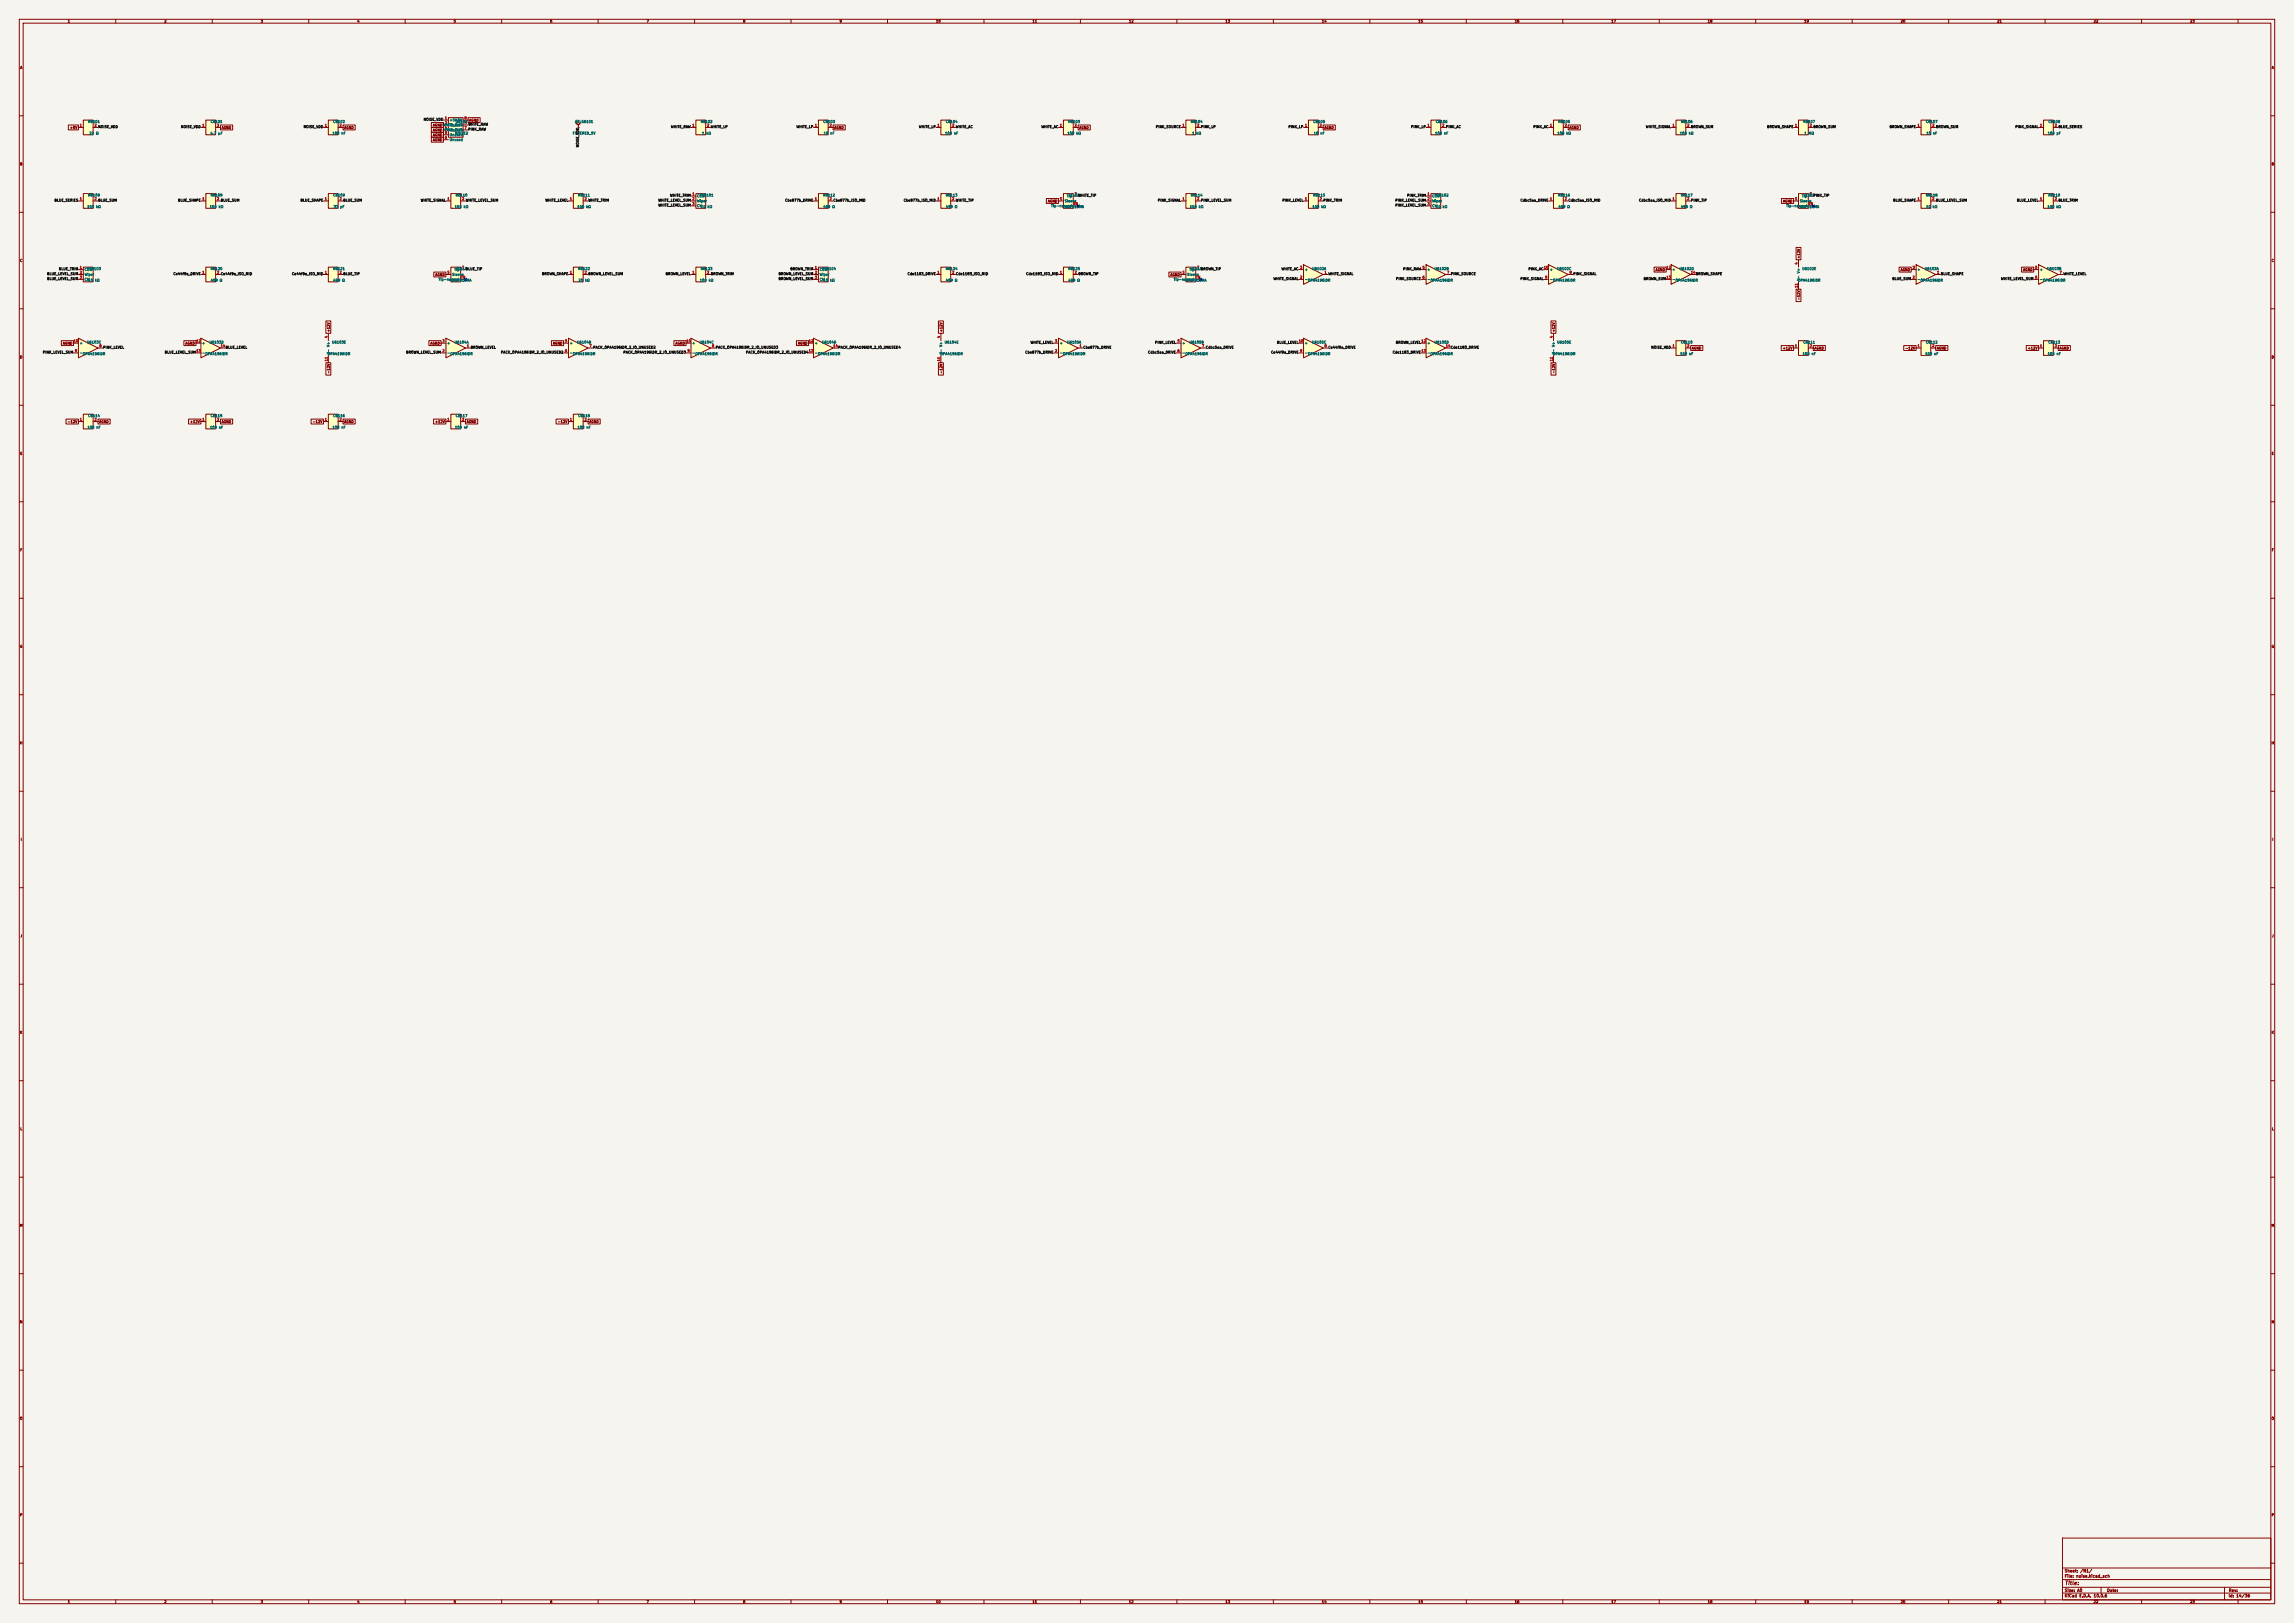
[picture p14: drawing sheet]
<svg xmlns="http://www.w3.org/2000/svg" width="1189mm" height="841mm" viewBox="0 0 1189 841" stroke-linecap="round" stroke-linejoin="round" font-family="sans-serif">
<defs><g id="words">
<text font-size="2" fill="#840000" x="1070" y="822">Title:</text>
<g font-size="1.5" fill="#840000">
<text x="1070" y="815">Sheet: /N1/</text>
<text x="1070" y="818">File: noise.kicad_sch</text>
<text x="1070" y="825">Size: A0</text>
<text x="1092" y="825">Date:</text>
<text x="1155" y="825">Rev:</text>
<text x="1070" y="828">KiCad E.D.A. 10.0.6</text>
<text x="1155" y="828">Id: 14/36</text>
</g>
<g font-size="1.3" fill="#840000">
<text x="35" y="12">1</text>
<text x="85" y="12">2</text>
<text x="135" y="12">3</text>
<text x="185" y="12">4</text>
<text x="235" y="12">5</text>
<text x="285" y="12">6</text>
<text x="335" y="12">7</text>
<text x="385" y="12">8</text>
<text x="435" y="12">9</text>
<text x="485" y="12">10</text>
<text x="535" y="12">11</text>
<text x="585" y="12">12</text>
<text x="635" y="12">13</text>
<text x="685" y="12">14</text>
<text x="735" y="12">15</text>
<text x="785" y="12">16</text>
<text x="835" y="12">17</text>
<text x="885" y="12">18</text>
<text x="935" y="12">19</text>
<text x="985" y="12">20</text>
<text x="1035" y="12">21</text>
<text x="1085" y="12">22</text>
<text x="1135" y="12">23</text>
<text x="10" y="36">A</text>
<text x="1177" y="36">A</text>
<text x="224" y="66">AGNDWHITE_OUT</text>
<text x="243" y="63">AGND</text>
<text x="36" y="67">+5V</text>
<text x="115" y="67">AGND</text>
<text x="178" y="67">AGND</text>
<text x="224" y="71">AGND</text>
<text x="224" y="68">AGND PINK_OUT</text>
<text x="432" y="67">AGND</text>
<text x="559" y="67">AGND</text>
<text x="686" y="67">AGND</text>
<text x="813" y="67">AGND</text>
<text x="224" y="73">AGND</text>
<text x="10" y="86">B</text>
<text x="1177" y="86">B</text>
<text x="543" y="105">AGND</text>
<text x="924" y="105">AGND</text>
<text x="10" y="136">C</text>
<text x="933" y="134" transform="rotate(-90 933 134)">+12V</text>
<text x="1177" y="136">C</text>
<text x="225" y="143">AGND</text>
<text x="606" y="143">AGND</text>
<text x="858" y="141">AGND</text>
<text x="985" y="141">AGND</text>
<text x="1048" y="141">AGND</text>
<text x="933" y="156" transform="rotate(-90 933 156)">-12V</text>
<text x="171" y="172" transform="rotate(-90 171 172)">+12V</text>
<text x="489" y="172" transform="rotate(-90 489 172)">+12V</text>
<text x="806" y="172" transform="rotate(-90 806 172)">+12V</text>
<text x="32" y="179">AGND</text>
<text x="96" y="179">AGND</text>
<text x="223" y="179">AGND</text>
<text x="286" y="179">AGND</text>
<text x="350" y="179">AGND</text>
<text x="413" y="179">AGND</text>
<text x="10" y="186">D</text>
<text x="877" y="181">AGND</text>
<text x="924" y="181">+12V</text>
<text x="940" y="181">AGND</text>
<text x="987" y="181">-12V</text>
<text x="1004" y="181">AGND</text>
<text x="1051" y="181">+12V</text>
<text x="1067" y="181">AGND</text>
<text x="1177" y="186">D</text>
<text x="171" y="194" transform="rotate(-90 171 194)">-12V</text>
<text x="489" y="194" transform="rotate(-90 489 194)">-12V</text>
<text x="806" y="194" transform="rotate(-90 806 194)">-12V</text>
<text x="35" y="219">-12V</text>
<text x="51" y="219">AGND</text>
<text x="98" y="219">+12V</text>
<text x="115" y="219">AGND</text>
<text x="162" y="219">-12V</text>
<text x="178" y="219">AGND</text>
<text x="225" y="219">+12V</text>
<text x="242" y="219">AGND</text>
<text x="289" y="219">-12V</text>
<text x="305" y="219">AGND</text>
<text x="10" y="236">E</text>
<text x="1177" y="236">E</text>
<text x="10" y="286">F</text>
<text x="1177" y="286">F</text>
<text x="10" y="336">G</text>
<text x="1177" y="336">G</text>
<text x="10" y="386">H</text>
<text x="1177" y="386">H</text>
<text x="11" y="436">I</text>
<text x="1178" y="436">I</text>
<text x="10" y="486">J</text>
<text x="1177" y="486">J</text>
<text x="10" y="536">K</text>
<text x="1177" y="536">K</text>
<text x="10" y="586">L</text>
<text x="1177" y="586">L</text>
<text x="10" y="636">M</text>
<text x="1177" y="636">M</text>
<text x="10" y="686">N</text>
<text x="1177" y="686">N</text>
<text x="10" y="736">O</text>
<text x="1177" y="736">O</text>
<text x="10" y="786">P</text>
<text x="1177" y="786">P</text>
<text x="35" y="831">1</text>
<text x="85" y="831">2</text>
<text x="135" y="831">3</text>
<text x="185" y="831">4</text>
<text x="235" y="831">5</text>
<text x="285" y="831">6</text>
<text x="335" y="831">7</text>
<text x="385" y="831">8</text>
<text x="435" y="831">9</text>
<text x="485" y="831">10</text>
<text x="535" y="831">11</text>
<text x="585" y="831">12</text>
<text x="635" y="831">13</text>
<text x="685" y="831">14</text>
<text x="735" y="831">15</text>
<text x="785" y="831">16</text>
<text x="835" y="831">17</text>
<text x="885" y="831">18</text>
<text x="935" y="831">19</text>
<text x="985" y="831">20</text>
<text x="1035" y="831">21</text>
<text x="1085" y="831">22</text>
<text x="1135" y="831">23</text>
</g>
<g font-size="1.3" fill="#a90000">
<text x="41" y="66">1</text>
<text x="49" y="66">2</text>
<text x="105" y="66">1</text>
<text x="112" y="66">2</text>
<text x="168" y="66">1</text>
<text x="176" y="66">2</text>
<text x="230" y="62">1</text>
<text x="230" y="65">2</text>
<text x="241" y="65">3</text>
<text x="241" y="62">8</text>
<text x="359" y="66">1</text>
<text x="366" y="66">2</text>
<text x="422" y="66">1</text>
<text x="430" y="66">2</text>
<text x="486" y="66">1</text>
<text x="493" y="66">2</text>
<text x="549" y="66">1</text>
<text x="557" y="66">2</text>
<text x="613" y="66">1</text>
<text x="620" y="66">2</text>
<text x="676" y="66">1</text>
<text x="684" y="66">2</text>
<text x="740" y="66">1</text>
<text x="747" y="66">2</text>
<text x="803" y="66">1</text>
<text x="811" y="66">2</text>
<text x="867" y="66">1</text>
<text x="874" y="66">2</text>
<text x="930" y="66">1</text>
<text x="938" y="66">2</text>
<text x="994" y="66">1</text>
<text x="1001" y="66">2</text>
<text x="1057" y="66">1</text>
<text x="1065" y="66">2</text>
<text x="230" y="67">4</text>
<text x="230" y="70">5</text>
<text x="241" y="67">7</text>
<text x="230" y="72">6</text>
<text x="359" y="101">1</text>
<text x="557" y="101">T</text>
<text x="740" y="101">1</text>
<text x="938" y="101">T</text>
<text x="41" y="104">1</text>
<text x="49" y="104">2</text>
<text x="105" y="104">1</text>
<text x="112" y="104">2</text>
<text x="168" y="104">1</text>
<text x="176" y="104">2</text>
<text x="232" y="104">1</text>
<text x="239" y="104">2</text>
<text x="295" y="104">1</text>
<text x="303" y="104">2</text>
<text x="359" y="104">2</text>
<text x="359" y="107">3</text>
<text x="422" y="104">1</text>
<text x="430" y="104">2</text>
<text x="486" y="104">1</text>
<text x="493" y="104">2</text>
<text x="549" y="104">S</text>
<text x="556" y="107">TN</text>
<text x="613" y="104">1</text>
<text x="620" y="104">2</text>
<text x="676" y="104">1</text>
<text x="684" y="104">2</text>
<text x="740" y="104">2</text>
<text x="740" y="107">3</text>
<text x="803" y="104">1</text>
<text x="811" y="104">2</text>
<text x="867" y="104">1</text>
<text x="874" y="104">2</text>
<text x="930" y="104">S</text>
<text x="937" y="107">TN</text>
<text x="994" y="104">1</text>
<text x="1001" y="104">2</text>
<text x="1057" y="104">1</text>
<text x="1065" y="104">2</text>
<text x="932" y="137" transform="rotate(-90 932 137)">4</text>
<text x="41" y="140">1</text>
<text x="41" y="142">2</text>
<text x="105" y="142">1</text>
<text x="112" y="142">2</text>
<text x="168" y="142">1</text>
<text x="176" y="142">2</text>
<text x="232" y="142">S</text>
<text x="239" y="140">T</text>
<text x="295" y="142">1</text>
<text x="303" y="142">2</text>
<text x="359" y="142">1</text>
<text x="366" y="142">2</text>
<text x="422" y="140">1</text>
<text x="422" y="142">2</text>
<text x="486" y="142">1</text>
<text x="493" y="142">2</text>
<text x="549" y="142">1</text>
<text x="557" y="142">2</text>
<text x="613" y="142">S</text>
<text x="620" y="140">T</text>
<text x="674" y="140">3</text>
<text x="686" y="142">1</text>
<text x="737" y="140">5</text>
<text x="750" y="142">7</text>
<text x="800" y="140">10</text>
<text x="813" y="142">8</text>
<text x="864" y="140">12</text>
<text x="876" y="142">14</text>
<text x="991" y="140">3</text>
<text x="1004" y="142">1</text>
<text x="1055" y="140">5</text>
<text x="1067" y="142">7</text>
<text x="41" y="145">3</text>
<text x="239" y="145">TN</text>
<text x="422" y="145">3</text>
<text x="620" y="145">TN</text>
<text x="674" y="145">2</text>
<text x="737" y="145">6</text>
<text x="801" y="145">9</text>
<text x="864" y="145">13</text>
<text x="932" y="149" transform="rotate(-90 932 149)">11</text>
<text x="991" y="145">2</text>
<text x="1055" y="145">6</text>
<text x="38" y="178">10</text>
<text x="102" y="178">12</text>
<text x="170" y="175" transform="rotate(-90 170 175)">4</text>
<text x="229" y="178">3</text>
<text x="293" y="178">5</text>
<text x="356" y="178">10</text>
<text x="419" y="178">12</text>
<text x="488" y="175" transform="rotate(-90 488 175)">4</text>
<text x="547" y="178">3</text>
<text x="610" y="178">5</text>
<text x="673" y="178">10</text>
<text x="737" y="178">12</text>
<text x="805" y="175" transform="rotate(-90 805 175)">4</text>
<text x="39" y="183">9</text>
<text x="51" y="180">8</text>
<text x="102" y="183">13</text>
<text x="114" y="180">14</text>
<text x="229" y="183">2</text>
<text x="242" y="180">1</text>
<text x="293" y="183">6</text>
<text x="305" y="180">7</text>
<text x="356" y="183">9</text>
<text x="369" y="180">8</text>
<text x="419" y="183">13</text>
<text x="432" y="180">14</text>
<text x="547" y="183">2</text>
<text x="559" y="180">1</text>
<text x="610" y="183">6</text>
<text x="623" y="180">7</text>
<text x="674" y="183">9</text>
<text x="686" y="180">8</text>
<text x="737" y="183">13</text>
<text x="749" y="180">14</text>
<text x="867" y="180">1</text>
<text x="874" y="180">2</text>
<text x="930" y="180">1</text>
<text x="938" y="180">2</text>
<text x="994" y="180">1</text>
<text x="1001" y="180">2</text>
<text x="1057" y="180">1</text>
<text x="1065" y="180">2</text>
<text x="170" y="187" transform="rotate(-90 170 187)">11</text>
<text x="488" y="187" transform="rotate(-90 488 187)">11</text>
<text x="805" y="187" transform="rotate(-90 805 187)">11</text>
<text x="41" y="218">1</text>
<text x="49" y="218">2</text>
<text x="105" y="218">1</text>
<text x="112" y="218">2</text>
<text x="168" y="218">1</text>
<text x="176" y="218">2</text>
<text x="232" y="218">1</text>
<text x="239" y="218">2</text>
<text x="295" y="218">1</text>
<text x="303" y="218">2</text>
</g>
<g font-size="1.3" fill="#006464">
<text x="46" y="64">R6101</text>
<text x="109" y="64">C6101</text>
<text x="173" y="64">C6102</text>
<text x="233" y="63">+5V0V</text>
<text x="233" y="66">Unused</text>
<text x="236" y="64">U6101</text>
<text x="298" y="64">#FLG6101</text>
<text x="363" y="64">R6102</text>
<text x="427" y="64">C6103</text>
<text x="490" y="64">C6104</text>
<text x="554" y="64">R6103</text>
<text x="617" y="64">R6104</text>
<text x="681" y="64">C6105</text>
<text x="744" y="64">C6106</text>
<text x="808" y="64">R6105</text>
<text x="871" y="64">R6106</text>
<text x="935" y="64">R6107</text>
<text x="998" y="64">C6107</text>
<text x="1062" y="64">C6108</text>
<text x="46" y="70">22 Ω</text>
<text x="109" y="70">4.7 µF</text>
<text x="172" y="70">100 nF</text>
<text x="233" y="68">Unused</text>
<text x="233" y="71">Unused</text>
<text x="236" y="70">NOISE2</text>
<text x="297" y="70">FILTERED_5V</text>
<text x="364" y="70">1 kΩ</text>
<text x="427" y="70">10 nF</text>
<text x="490" y="70">100 nF</text>
<text x="553" y="70">100 kΩ</text>
<text x="618" y="70">1 kΩ</text>
<text x="681" y="70">10 nF</text>
<text x="744" y="70">100 nF</text>
<text x="807" y="70">100 kΩ</text>
<text x="871" y="70">100 kΩ</text>
<text x="935" y="70">1 MΩ</text>
<text x="998" y="70">10 nF</text>
<text x="1061" y="70">100 pF</text>
<text x="233" y="73">Unused</text>
<text x="46" y="102">R6108</text>
<text x="109" y="102">R6109</text>
<text x="173" y="102">C6109</text>
<text x="236" y="102">R6110</text>
<text x="300" y="102">R6111</text>
<text x="361" y="103">CCW</text>
<text x="361" y="105">Wiper</text>
<text x="361" y="108">CW</text>
<text x="362" y="102">RV6101</text>
<text x="427" y="102">R6112</text>
<text x="490" y="102">R6113</text>
<text x="545" y="108">Tip-normal</text>
<text x="552" y="105">Sleeve</text>
<text x="553" y="103">Tip</text>
<text x="554" y="102">J1109</text>
<text x="617" y="102">R6114</text>
<text x="681" y="102">R6115</text>
<text x="742" y="103">CCW</text>
<text x="742" y="105">Wiper</text>
<text x="742" y="108">CW</text>
<text x="743" y="102">RV6102</text>
<text x="808" y="102">R6116</text>
<text x="871" y="102">R6117</text>
<text x="926" y="108">Tip-normal</text>
<text x="933" y="105">Sleeve</text>
<text x="934" y="103">Tip</text>
<text x="935" y="102">J1209</text>
<text x="998" y="102">R6118</text>
<text x="1062" y="102">R6119</text>
<text x="45" y="108">100 kΩ</text>
<text x="109" y="108">100 kΩ</text>
<text x="173" y="108">33 pF</text>
<text x="236" y="108">100 kΩ</text>
<text x="299" y="108">100 kΩ</text>
<text x="363" y="108">10 kΩ</text>
<text x="427" y="108">499 Ω</text>
<text x="490" y="108">499 Ω</text>
<text x="551" y="108">WQP518MA</text>
<text x="617" y="108">100 kΩ</text>
<text x="680" y="108">100 kΩ</text>
<text x="744" y="108">10 kΩ</text>
<text x="808" y="108">499 Ω</text>
<text x="871" y="108">499 Ω</text>
<text x="932" y="108">WQP518MA</text>
<text x="998" y="108">10 kΩ</text>
<text x="1061" y="108">100 kΩ</text>
<text x="44" y="141">CCW</text>
<text x="44" y="143">Wiper</text>
<text x="45" y="140">RV6103</text>
<text x="109" y="140">R6120</text>
<text x="173" y="140">R6121</text>
<text x="234" y="143">Sleeve</text>
<text x="235" y="141">Tip</text>
<text x="236" y="140">J1110</text>
<text x="300" y="140">R6122</text>
<text x="363" y="140">R6123</text>
<text x="425" y="141">CCW</text>
<text x="425" y="143">Wiper</text>
<text x="426" y="140">RV6104</text>
<text x="490" y="140">R6124</text>
<text x="554" y="140">R6125</text>
<text x="615" y="143">Sleeve</text>
<text x="616" y="141">Tip</text>
<text x="617" y="140">J1210</text>
<text x="676" y="141">+</text>
<text x="680" y="140">U6102A</text>
<text x="740" y="141">+</text>
<text x="743" y="140">U6102B</text>
<text x="803" y="141">+</text>
<text x="807" y="140">U6102C</text>
<text x="867" y="141">+</text>
<text x="870" y="140">U6102D</text>
<text x="934" y="140">U6102E</text>
<text x="994" y="141">+</text>
<text x="997" y="140">U6103A</text>
<text x="1057" y="141">+</text>
<text x="1061" y="140">U6103B</text>
<text x="44" y="146">CW</text>
<text x="46" y="146">10 kΩ</text>
<text x="109" y="146">499 Ω</text>
<text x="173" y="146">499 Ω</text>
<text x="227" y="146">Tip-normal</text>
<text x="234" y="146">WQP518MA</text>
<text x="300" y="146">20 kΩ</text>
<text x="363" y="146">100 kΩ</text>
<text x="425" y="146">CW</text>
<text x="427" y="146">10 kΩ</text>
<text x="490" y="146">499 Ω</text>
<text x="554" y="146">499 Ω</text>
<text x="608" y="146">Tip-normal</text>
<text x="615" y="146">WQP518MA</text>
<text x="676" y="146">-</text>
<text x="678" y="146">OPA4196IDR</text>
<text x="740" y="146">-</text>
<text x="741" y="146">OPA4196IDR</text>
<text x="803" y="146">-</text>
<text x="805" y="146">OPA4196IDR</text>
<text x="867" y="146">-</text>
<text x="868" y="146">OPA4196IDR</text>
<text x="932" y="146">OPA4196IDR</text>
<text x="933" y="146" transform="rotate(-90 933 146)">V- V+</text>
<text x="994" y="146">-</text>
<text x="995" y="146">OPA4196IDR</text>
<text x="1057" y="146">-</text>
<text x="1059" y="146">OPA4196IDR</text>
<text x="41" y="179">+</text>
<text x="45" y="178">U6103C</text>
<text x="105" y="179">+</text>
<text x="108" y="178">U6103D</text>
<text x="172" y="178">U6103E</text>
<text x="232" y="179">+</text>
<text x="235" y="178">U6104A</text>
<text x="295" y="179">+</text>
<text x="299" y="178">U6104B</text>
<text x="359" y="179">+</text>
<text x="362" y="178">U6104C</text>
<text x="422" y="179">+</text>
<text x="426" y="178">U6104D</text>
<text x="489" y="178">U6104E</text>
<text x="549" y="179">+</text>
<text x="553" y="178">U6105A</text>
<text x="613" y="179">+</text>
<text x="616" y="178">U6105B</text>
<text x="676" y="179">+</text>
<text x="680" y="178">U6105C</text>
<text x="740" y="179">+</text>
<text x="743" y="178">U6105D</text>
<text x="807" y="178">U6105E</text>
<text x="871" y="178">C6110</text>
<text x="935" y="178">C6111</text>
<text x="998" y="178">C6112</text>
<text x="1062" y="178">C6113</text>
<text x="41" y="184">-</text>
<text x="43" y="184">OPA4196IDR</text>
<text x="105" y="184">-</text>
<text x="106" y="184">OPA4196IDR</text>
<text x="170" y="184">OPA4196IDR</text>
<text x="171" y="184" transform="rotate(-90 171 184)">V- V+</text>
<text x="232" y="184">-</text>
<text x="233" y="184">OPA4196IDR</text>
<text x="295" y="184">-</text>
<text x="297" y="184">OPA4196IDR</text>
<text x="359" y="184">-</text>
<text x="360" y="184">OPA4196IDR</text>
<text x="422" y="184">-</text>
<text x="424" y="184">OPA4196IDR</text>
<text x="487" y="184">OPA4196IDR</text>
<text x="489" y="184" transform="rotate(-90 489 184)">V- V+</text>
<text x="549" y="184">-</text>
<text x="551" y="184">OPA4196IDR</text>
<text x="613" y="184">-</text>
<text x="614" y="184">OPA4196IDR</text>
<text x="676" y="184">-</text>
<text x="678" y="184">OPA4196IDR</text>
<text x="740" y="184">-</text>
<text x="741" y="184">OPA4196IDR</text>
<text x="805" y="184">OPA4196IDR</text>
<text x="806" y="184" transform="rotate(-90 806 184)">V- V+</text>
<text x="871" y="184">100 nF</text>
<text x="934" y="184">100 nF</text>
<text x="998" y="184">100 nF</text>
<text x="1061" y="184">100 nF</text>
<text x="46" y="216">C6114</text>
<text x="109" y="216">C6115</text>
<text x="173" y="216">C6116</text>
<text x="236" y="216">C6117</text>
<text x="300" y="216">C6118</text>
<text x="45" y="222">100 nF</text>
<text x="109" y="222">100 nF</text>
<text x="172" y="222">100 nF</text>
<text x="236" y="222">100 nF</text>
<text x="299" y="222">100 nF</text>
</g>
<g font-size="1.3" fill="#0f0f0f">
<text x="219" y="63">NOISE_VDD</text>
<text x="243" y="65">WHITE_RAW</text>
<text x="51" y="67">NOISE_VDD</text>
<text x="94" y="67">NOISE_VDD</text>
<text x="157" y="67">NOISE_VDD</text>
<text x="243" y="68">PINK_RAW</text>
<text x="348" y="67">WHITE_RAW</text>
<text x="368" y="67">WHITE_LP</text>
<text x="413" y="67">WHITE_LP</text>
<text x="476" y="67">WHITE_LP</text>
<text x="495" y="67">WHITE_AC</text>
<text x="540" y="67">WHITE_AC</text>
<text x="599" y="67">PINK_SOURCE</text>
<text x="622" y="67">PINK_LP</text>
<text x="668" y="67">PINK_LP</text>
<text x="731" y="67">PINK_LP</text>
<text x="749" y="67">PINK_AC</text>
<text x="795" y="67">PINK_AC</text>
<text x="853" y="67">WHITE_SIGNAL</text>
<text x="876" y="67">BROWN_SUM</text>
<text x="916" y="67">BROWN_SHAPE</text>
<text x="940" y="67">BROWN_SUM</text>
<text x="979" y="67">BROWN_SHAPE</text>
<text x="1003" y="67">BROWN_SUM</text>
<text x="1044" y="67">PINK_SIGNAL</text>
<text x="1067" y="67">BLUE_SERIES</text>
<text x="300" y="76" transform="rotate(-90 300 76)">NOISE_VDD</text>
<text x="28" y="105">BLUE_SERIES</text>
<text x="51" y="105">BLUE_SUM</text>
<text x="92" y="105">BLUE_SHAPE</text>
<text x="114" y="105">BLUE_SUM</text>
<text x="156" y="105">BLUE_SHAPE</text>
<text x="178" y="105">BLUE_SUM</text>
<text x="218" y="105">WHITE_SIGNAL</text>
<text x="241" y="105">WHITE_LEVEL_SUM</text>
<text x="282" y="105">WHITE_LEVEL</text>
<text x="305" y="105">WHITE_TRIM</text>
<text x="341" y="105">WHITE_LEVEL_SUM</text>
<text x="341" y="107">WHITE_LEVEL_SUM</text>
<text x="347" y="102">WHITE_TRIM</text>
<text x="407" y="105">Cbe877b_DRIVE</text>
<text x="432" y="105">Cbe877b_ISO_MID</text>
<text x="468" y="105">Cbe877b_ISO_MID</text>
<text x="495" y="105">WHITE_TIP</text>
<text x="559" y="102">WHITE_TIP</text>
<text x="600" y="105">PINK_SIGNAL</text>
<text x="622" y="105">PINK_LEVEL_SUM</text>
<text x="665" y="105">PINK_LEVEL</text>
<text x="686" y="105">PINK_TRIM</text>
<text x="723" y="105">PINK_LEVEL_SUM</text>
<text x="723" y="107">PINK_LEVEL_SUM</text>
<text x="729" y="102">PINK_TRIM</text>
<text x="788" y="105">Cdbc5aa_DRIVE</text>
<text x="813" y="105">Cdbc5aa_ISO_MID</text>
<text x="849" y="105">Cdbc5aa_ISO_MID</text>
<text x="876" y="105">PINK_TIP</text>
<text x="940" y="102">PINK_TIP</text>
<text x="981" y="105">BLUE_SHAPE</text>
<text x="1003" y="105">BLUE_LEVEL_SUM</text>
<text x="1045" y="105">BLUE_LEVEL</text>
<text x="1067" y="105">BLUE_TRIM</text>
<text x="24" y="143">BLUE_LEVEL_SUM</text>
<text x="30" y="140">BLUE_TRIM</text>
<text x="90" y="143">Ce44f9a_DRIVE</text>
<text x="114" y="143">Ce44f9a_ISO_MID</text>
<text x="151" y="143">Ce44f9a_ISO_MID</text>
<text x="178" y="143">BLUE_TIP</text>
<text x="241" y="140">BLUE_TIP</text>
<text x="281" y="143">BROWN_SHAPE</text>
<text x="305" y="143">BROWN_LEVEL_SUM</text>
<text x="345" y="143">BROWN_LEVEL</text>
<text x="368" y="143">BROWN_TRIM</text>
<text x="403" y="143">BROWN_LEVEL_SUM</text>
<text x="409" y="140">BROWN_TRIM</text>
<text x="470" y="143">Cde1183_DRIVE</text>
<text x="495" y="143">Cde1183_ISO_MID</text>
<text x="532" y="143">Cde1183_ISO_MID</text>
<text x="559" y="143">BROWN_TIP</text>
<text x="622" y="140">BROWN_TIP</text>
<text x="664" y="140">WHITE_AC</text>
<text x="688" y="143">WHITE_SIGNAL</text>
<text x="727" y="140">PINK_RAW</text>
<text x="752" y="143">PINK_SOURCE</text>
<text x="792" y="140">PINK_AC</text>
<text x="815" y="143">PINK_SIGNAL</text>
<text x="879" y="143">BROWN_SHAPE</text>
<text x="1006" y="143">BLUE_SHAPE</text>
<text x="1069" y="143">WHITE_LEVEL</text>
<text x="24" y="145">BLUE_LEVEL_SUM</text>
<text x="403" y="145">BROWN_LEVEL_SUM</text>
<text x="660" y="145">WHITE_SIGNAL</text>
<text x="723" y="145">PINK_SOURCE</text>
<text x="788" y="145">PINK_SIGNAL</text>
<text x="852" y="145">BROWN_SUM</text>
<text x="981" y="145">BLUE_SUM</text>
<text x="1037" y="145">WHITE_LEVEL_SUM</text>
<text x="534" y="178">WHITE_LEVEL</text>
<text x="598" y="178">PINK_LEVEL</text>
<text x="662" y="178">BLUE_LEVEL</text>
<text x="723" y="178">BROWN_LEVEL</text>
<text x="22" y="183">PINK_LEVEL_SUM</text>
<text x="53" y="181">PINK_LEVEL</text>
<text x="85" y="183">BLUE_LEVEL_SUM</text>
<text x="117" y="181">BLUE_LEVEL</text>
<text x="210" y="183">BROWN_LEVEL_SUM</text>
<text x="244" y="181">BROWN_LEVEL</text>
<text x="259" y="183">PACK_OPA4196IDR_2_IO_UNUSED2</text>
<text x="307" y="181">PACK_OPA4196IDR_2_IO_UNUSED2</text>
<text x="323" y="183">PACK_OPA4196IDR_2_IO_UNUSED3</text>
<text x="371" y="181">PACK_OPA4196IDR_2_IO_UNUSED3</text>
<text x="386" y="183">PACK_OPA4196IDR_2_IO_UNUSED4</text>
<text x="434" y="181">PACK_OPA4196IDR_2_IO_UNUSED4</text>
<text x="531" y="183">Cbe877b_DRIVE</text>
<text x="561" y="181">Cbe877b_DRIVE</text>
<text x="595" y="183">Cdbc5aa_DRIVE</text>
<text x="625" y="181">Cdbc5aa_DRIVE</text>
<text x="659" y="183">Ce44f9a_DRIVE</text>
<text x="688" y="181">Ce44f9a_DRIVE</text>
<text x="722" y="183">Cde1183_DRIVE</text>
<text x="752" y="181">Cde1183_DRIVE</text>
<text x="856" y="181">NOISE_VDD</text>
</g>
</g></defs>
<path d="M0 0h1189v841h-1189z" fill="#f5f4ef" stroke="#f5f4ef" stroke-width=".52"/>
<g fill="none" stroke="#840000" stroke-width=".52">
<path d="M10 10h1169v821h-1169zM12 12h1165v817h-1165zM60 10v2M110 10v2M160 10v2M210 10v2M260 10v2M310 10v2M360 10v2M410 10v2M460 10v2M510 10v2"/>
<path d="M560 10v2M610 10v2M660 10v2M710 10v2M760 10v2M810 10v2M860 10v2M910 10v2M960 10v2M1010 10v2M1060 10v2M1110 10v2"/>
<path d="M1160 10v2M10 60h2M1177 60h2M10 110h2M1177 110h2M10 160h2M1177 160h2M10 210h2M1177 210h2M10 260h2M1177 260h2M10 310h2"/>
<path d="M1177 310h2M10 360h2M1177 360h2M10 410h2M1177 410h2M10 460h2M1177 460h2M10 510h2M1177 510h2M10 560h2M1177 560h2M10 610h2"/>
<path d="M1177 610h2M10 660h2M1177 660h2M10 710h2M1177 710h2M10 760h2M1177 760h2M1069 797h108v32h-108zM10 810h2M1069 818h108M1069 812h108M1177 810h2"/>
<path d="M60 829v2M110 829v2M160 829v2M210 829v2M260 829v2M310 829v2M360 829v2M410 829v2M460 829v2M510 829v2M560 829v2M610 829v2"/>
<path d="M660 829v2M710 829v2M760 829v2M810 829v2M860 829v2M910 829v2M960 829v2M1010 829v2M1060 829v2M1069 825h108M1069 822h108M1089 822v3"/>
<path d="M1110 829v2M1153 822v7M1160 829v2"/>
</g>
<path d="M803 137l10 5-10 5z" fill="#ffffc2"/>
<path d="M800 140h3M803 137l10 5-10 5zM800 145h3M813 142h2" fill="none" stroke="#840000" stroke-width=".52"/>
<path d="M170 138h5v8h-5z" fill="#ffffc2"/>
<path d="M170 138h5v8h-5zM168 142h2M175 142h3" fill="none" stroke="#840000" stroke-width=".52"/>
<path d="M996 100h5v8h-5z" fill="#ffffc2"/>
<path d="M993 104h3M996 100h5v8h-5zM1001 104h2" fill="none" stroke="#840000" stroke-width=".52"/>
<path d="M996 62h5v8h-5z" fill="#ffffc2"/>
<path d="M993 66h3M996 62h5v8h-5zM1001 66h2" fill="none" stroke="#840000" stroke-width=".52"/>
<path d="M1059 177h5v7h-5z" fill="#ffffc2"/>
<path d="M1059 177h5v7h-5zM1057 180h2M1064 180h3" fill="none" stroke="#840000" stroke-width=".52"/>
<path d="M1057 137l10 5-10 5z" fill="#ffffc2"/>
<path d="M1054 140h3M1057 137l10 5-10 5zM1054 145h3M1067 142h2" fill="none" stroke="#840000" stroke-width=".52"/>
<path d="M422 175l10 5-10 5z" fill="#ffffc2"/>
<path d="M419 178h3M422 175l10 5-10 5zM419 183h3M432 180h2" fill="none" stroke="#840000" stroke-width=".52"/>
<path d="M742 100h5v8h-5z" fill="#ffffc2"/>
<path d="M739 102h3M739 104h3M739 107h3M742 100h5v8h-5z" fill="none" stroke="#840000" stroke-width=".52"/>
<path d="M742 62h5v8h-5z" fill="#ffffc2"/>
<path d="M739 66h3M742 62h5v8h-5zM747 66h2M488 173v4M488 184v4" fill="none" stroke="#840000" stroke-width=".52"/>
<path d="M805 62h5v8h-5z" fill="#ffffc2"/>
<path d="M803 66h2M805 62h5v8h-5zM810 66h3M805 173v4M805 184v4" fill="none" stroke="#840000" stroke-width=".52"/>
<path d="M993 137l10 5-10 5z" fill="#ffffc2"/>
<path d="M991 140h2M993 137l10 5-10 5zM991 145h2M1003 142h3" fill="none" stroke="#840000" stroke-width=".52"/>
<path d="M488 100h5v8h-5z" fill="#ffffc2"/>
<path d="M485 104h3M488 100h5v8h-5zM493 104h2" fill="none" stroke="#840000" stroke-width=".52"/>
<path d="M739 137l10 5-10 5z" fill="#ffffc2"/>
<path d="M737 140h2M739 137l10 5-10 5zM737 145h2M749 142h3" fill="none" stroke="#840000" stroke-width=".52"/>
<path d="M488 138h5v8h-5z" fill="#ffffc2"/>
<path d="M488 138h5v8h-5zM485 142h3M493 142h2" fill="none" stroke="#840000" stroke-width=".52"/>
<path d="M739 175l10 5-10 5z" fill="#ffffc2"/>
<path d="M737 178h2M739 175l10 5-10 5zM737 183h2M749 180h3" fill="none" stroke="#840000" stroke-width=".52"/>
<path d="M424 62h5v8h-5z" fill="#ffffc2"/>
<path d="M422 66h2M424 62h5v8h-5zM429 66h3" fill="none" stroke="#840000" stroke-width=".52"/>
<path d="M932 100h5v8h-5z" fill="#ffffc2"/>
<path d="M930 104h2M932 100h5v8h-5zM937 102h3M937 107h3" fill="none" stroke="#840000" stroke-width=".52"/>
<path d="M424 100h5v8h-5z" fill="#ffffc2"/>
<path d="M422 104h2M424 100h5v8h-5zM429 104h3" fill="none" stroke="#840000" stroke-width=".52"/>
<path d="M424 138h5v8h-5z" fill="#ffffc2"/>
<path d="M422 140h2M424 138h5v8h-5zM422 142h2M422 145h2" fill="none" stroke="#840000" stroke-width=".52"/>
<path d="M932 62h5v8h-5z" fill="#ffffc2"/>
<path d="M930 66h2M932 62h5v8h-5zM937 66h3" fill="none" stroke="#840000" stroke-width=".52"/>
<path d="M869 177h5v7h-5z" fill="#ffffc2"/>
<path d="M869 177h5v7h-5zM866 180h3M874 180h2" fill="none" stroke="#840000" stroke-width=".52"/>
<path d="M866 137l10 5-10 5z" fill="#ffffc2"/>
<path d="M864 140h2M866 137l10 5-10 5zM864 145h2M876 142h3" fill="none" stroke="#840000" stroke-width=".52"/>
<path d="M43 138h5v8h-5z" fill="#ffffc2"/>
<path d="M41 140h2M43 138h5v8h-5zM41 142h2M41 145h2" fill="none" stroke="#840000" stroke-width=".52"/>
<path d="M43 215h5v7h-5z" fill="#ffffc2"/>
<path d="M41 218h2M43 215h5v7h-5zM48 218h3" fill="none" stroke="#840000" stroke-width=".52"/>
<path d="M41 175l10 5-10 5z" fill="#ffffc2"/>
<path d="M38 178h3M41 175l10 5-10 5zM38 183h3M51 180h2" fill="none" stroke="#840000" stroke-width=".52"/>
<path d="M43 100h5v8h-5z" fill="#ffffc2"/>
<path d="M41 104h2M43 100h5v8h-5zM48 104h3" fill="none" stroke="#840000" stroke-width=".52"/>
<path d="M43 62h5v8h-5z" fill="#ffffc2"/>
<path d="M41 66h2M43 62h5v8h-5zM48 66h3" fill="none" stroke="#840000" stroke-width=".52"/>
<path d="M107 100h5v8h-5z" fill="#ffffc2"/>
<path d="M104 104h3M107 100h5v8h-5zM112 104h2" fill="none" stroke="#840000" stroke-width=".52"/>
<path d="M170 215h5v7h-5z" fill="#ffffc2"/>
<path d="M170 173v4M170 184v4M168 218h2M170 215h5v7h-5zM175 218h3" fill="none" stroke="#840000" stroke-width=".52"/>
<path d="M107 62h5v8h-5z" fill="#ffffc2"/>
<path d="M104 66h3M107 62h5v8h-5zM112 66h2" fill="none" stroke="#840000" stroke-width=".52"/>
<path d="M107 138h5v8h-5z" fill="#ffffc2"/>
<path d="M107 138h5v8h-5zM104 142h3M112 142h2" fill="none" stroke="#840000" stroke-width=".52"/>
<path d="M234 138h5v8h-5z" fill="#ffffc2"/>
<path d="M234 138h5v8h-5zM239 140h2M231 142h3M239 145h2" fill="none" stroke="#840000" stroke-width=".52"/>
<path d="M231 175l10 5-10 5z" fill="#ffffc2"/>
<path d="M229 178h2M231 175l10 5-10 5zM229 183h2M241 180h3" fill="none" stroke="#840000" stroke-width=".52"/>
<path d="M805 100h5v8h-5z" fill="#ffffc2"/>
<path d="M803 104h2M805 100h5v8h-5zM810 104h3" fill="none" stroke="#840000" stroke-width=".52"/>
<path d="M297 215h5v7h-5z" fill="#ffffc2"/>
<path d="M295 218h2M297 215h5v7h-5zM302 218h3" fill="none" stroke="#840000" stroke-width=".52"/>
<path d="M234 215h5v7h-5z" fill="#ffffc2"/>
<path d="M231 218h3M234 215h5v7h-5zM239 218h2" fill="none" stroke="#840000" stroke-width=".52"/>
<path d="M234 100h5v8h-5z" fill="#ffffc2"/>
<path d="M231 104h3M234 100h5v8h-5zM239 104h2" fill="none" stroke="#840000" stroke-width=".52"/>
<path d="M232 61h8v10h-8z" fill="#ffffc2"/>
<path d="M230 62h2M230 65h2M230 67h2M230 70h2M230 72h2M232 61h8v10h-8zM240 62h3M240 65h3M240 67h3" fill="none" stroke="#840000" stroke-width=".52"/>
<path d="M104 175l10 5-10 5z" fill="#ffffc2"/>
<path d="M102 178h2M104 175l10 5-10 5zM102 183h2M114 180h3" fill="none" stroke="#840000" stroke-width=".52"/>
<path d="M1059 100h5v8h-5z" fill="#ffffc2"/>
<path d="M1057 104h2M1059 100h5v8h-5zM1064 104h3" fill="none" stroke="#840000" stroke-width=".52"/>
<path d="M107 215h5v7h-5z" fill="#ffffc2"/>
<path d="M104 218h3M107 215h5v7h-5zM112 218h2" fill="none" stroke="#840000" stroke-width=".52"/>
<path d="M170 100h5v8h-5z" fill="#ffffc2"/>
<path d="M168 104h2M170 100h5v8h-5zM175 104h3" fill="none" stroke="#840000" stroke-width=".52"/>
<path d="M170 62h5v8h-5z" fill="#ffffc2"/>
<path d="M168 66h2M170 62h5v8h-5zM175 66h3" fill="none" stroke="#840000" stroke-width=".52"/>
<path d="M1059 62h5v8h-5z" fill="#ffffc2"/>
<path d="M1057 66h2M1059 62h5v8h-5zM1064 66h3" fill="none" stroke="#840000" stroke-width=".52"/>
<path d="M996 177h5v7h-5z" fill="#ffffc2"/>
<path d="M996 177h5v7h-5zM993 180h3M1001 180h2" fill="none" stroke="#840000" stroke-width=".52"/>
<path d="M361 138h5v8h-5z" fill="#ffffc2"/>
<path d="M361 138h5v8h-5zM358 142h3M366 142h2" fill="none" stroke="#840000" stroke-width=".52"/>
<path d="M615 100h5v8h-5z" fill="#ffffc2"/>
<path d="M612 104h3M615 100h5v8h-5zM620 104h2" fill="none" stroke="#840000" stroke-width=".52"/>
<path d="M361 62h5v8h-5z" fill="#ffffc2"/>
<path d="M358 66h3M361 62h5v8h-5zM366 66h2" fill="none" stroke="#840000" stroke-width=".52"/>
<path d="M361 100h5v8h-5z" fill="#ffffc2"/>
<path d="M358 102h3M358 104h3M358 107h3M361 100h5v8h-5z" fill="none" stroke="#840000" stroke-width=".52"/>
<path d="M615 62h5v8h-5z" fill="#ffffc2"/>
<path d="M612 66h3M615 62h5v8h-5zM620 66h2" fill="none" stroke="#840000" stroke-width=".52"/>
<path d="M297 138h5v8h-5z" fill="#ffffc2"/>
<path d="M297 138h5v8h-5zM295 142h2M302 142h3" fill="none" stroke="#840000" stroke-width=".52"/>
<path d="M678 100h5v8h-5z" fill="#ffffc2"/>
<path d="M676 104h2M678 100h5v8h-5zM683 104h3" fill="none" stroke="#840000" stroke-width=".52"/>
<path d="M678 62h5v8h-5z" fill="#ffffc2"/>
<path d="M676 66h2M678 62h5v8h-5zM683 66h3" fill="none" stroke="#840000" stroke-width=".52"/>
<path d="M932 177h5v7h-5z" fill="#ffffc2"/>
<path d="M932 177h5v7h-5zM930 180h2M937 180h3" fill="none" stroke="#840000" stroke-width=".52"/>
<path d="M612 175l10 5-10 5z" fill="#ffffc2"/>
<path d="M610 178h2M612 175l10 5-10 5zM610 183h2M622 180h3" fill="none" stroke="#840000" stroke-width=".52"/>
<path d="M615 138h5v8h-5z" fill="#ffffc2"/>
<path d="M615 138h5v8h-5zM620 140h2M612 142h3M620 145h2" fill="none" stroke="#840000" stroke-width=".52"/>
<path d="M295 175l10 5-10 5z" fill="#ffffc2"/>
<path d="M292 178h3M295 175l10 5-10 5zM292 183h3M305 180h2" fill="none" stroke="#840000" stroke-width=".52"/>
<path d="M676 137l10 5-10 5z" fill="#ffffc2"/>
<path d="M673 140h3M676 137l10 5-10 5zM673 145h3M686 142h2" fill="none" stroke="#840000" stroke-width=".52"/>
<path d="M676 175l10 5-10 5z" fill="#ffffc2"/>
<path d="M673 178h3M676 175l10 5-10 5zM673 183h3M686 180h2" fill="none" stroke="#840000" stroke-width=".52"/>
<path d="M358 175l10 5-10 5z" fill="#ffffc2"/>
<path d="M356 178h2M358 175l10 5-10 5zM356 183h2M368 180h3" fill="none" stroke="#840000" stroke-width=".52"/>
<path d="M549 175l10 5-10 5z" fill="#ffffc2"/>
<path d="M546 178h3M549 175l10 5-10 5zM546 183h3M559 180h2" fill="none" stroke="#840000" stroke-width=".52"/>
<path d="M551 138h5v8h-5z" fill="#ffffc2"/>
<path d="M300 65l1-1-1-1-1 1 1 1v1M300 66h.1M551 138h5v8h-5zM549 142h2M556 142h3" fill="none" stroke="#840000" stroke-width=".52"/>
<path d="M551 62h5v8h-5z" fill="#ffffc2"/>
<path d="M549 66h2M551 62h5v8h-5zM556 66h3" fill="none" stroke="#840000" stroke-width=".52"/>
<path d="M551 100h5v8h-5z" fill="#ffffc2"/>
<path d="M549 104h2M551 100h5v8h-5zM556 102h3M556 107h3" fill="none" stroke="#840000" stroke-width=".52"/>
<path d="M297 100h5v8h-5z" fill="#ffffc2"/>
<path d="M295 104h2M297 100h5v8h-5zM302 104h3" fill="none" stroke="#840000" stroke-width=".52"/>
<path d="M869 62h5v8h-5z" fill="#ffffc2"/>
<path d="M866 66h3M869 62h5v8h-5zM874 66h2M932 135v3M932 146v4" fill="none" stroke="#840000" stroke-width=".52"/>
<path d="M488 62h5v8h-5z" fill="#ffffc2"/>
<path d="M485 66h3M488 62h5v8h-5zM493 66h2" fill="none" stroke="#840000" stroke-width=".52"/>
<path d="M869 100h5v8h-5z" fill="#ffffc2"/>
<g fill="none" stroke="#840000" stroke-width=".52">
<path d="M35 65h6v2h-6zM114 65h7v2h-7zM178 65h6v2h-6zM224 71h6v3h-6zM224 69h6v2h-6zM224 66h6v3h-6zM224 63h6v3h-6zM243 61h6v3h-6zM432 65h6v2h-6zM559 65h6v2h-6zM686 65h6v2h-6zM813 65h6v2h-6z"/>
<path d="M542 103h7v2h-7zM866 104h3M869 100h5v8h-5zM874 104h2M923 103h7v2h-7zM857 138h7v3h-7zM931 128h2v7h-2zM984 138h7v3h-7zM1048 138h6v3h-6zM225 141h6v3h-6zM606 141h6v3h-6zM931 150h2v6h-2z"/>
<path d="M32 177h6v2h-6zM95 177h7v2h-7zM169 166h2v7h-2zM222 177h7v2h-7zM286 177h6v2h-6zM349 177h7v2h-7zM413 177h6v2h-6zM486 166h3v7h-3zM804 166h2v7h-2zM876 179h7v3h-7zM923 179h7v3h-7zM940 179h6v3h-6z"/>
<path d="M987 179h6v3h-6zM1003 179h7v3h-7zM1050 179h7v3h-7zM1067 179h6v3h-6zM169 188h2v6h-2zM486 188h3v6h-3zM804 188h2v6h-2zM34 217h7v3h-7zM51 217h6v3h-6zM98 217h6v3h-6zM114 217h7v3h-7zM161 217h7v3h-7z"/>
<path d="M178 217h6v3h-6zM225 217h6v3h-6zM241 217h7v3h-7zM288 217h7v3h-7zM305 217h6v3h-6z"/>
</g>
<path d="M558 106l1 1M559 106l-1 1M939 106l1 1M940 106l-1 1M241 144l1 1M242 144l-1 1M622 144l1 1M623 144l-1 1" fill="none" stroke="#000084" stroke-width=".52"/>
<use href="#words"/>
</svg>
